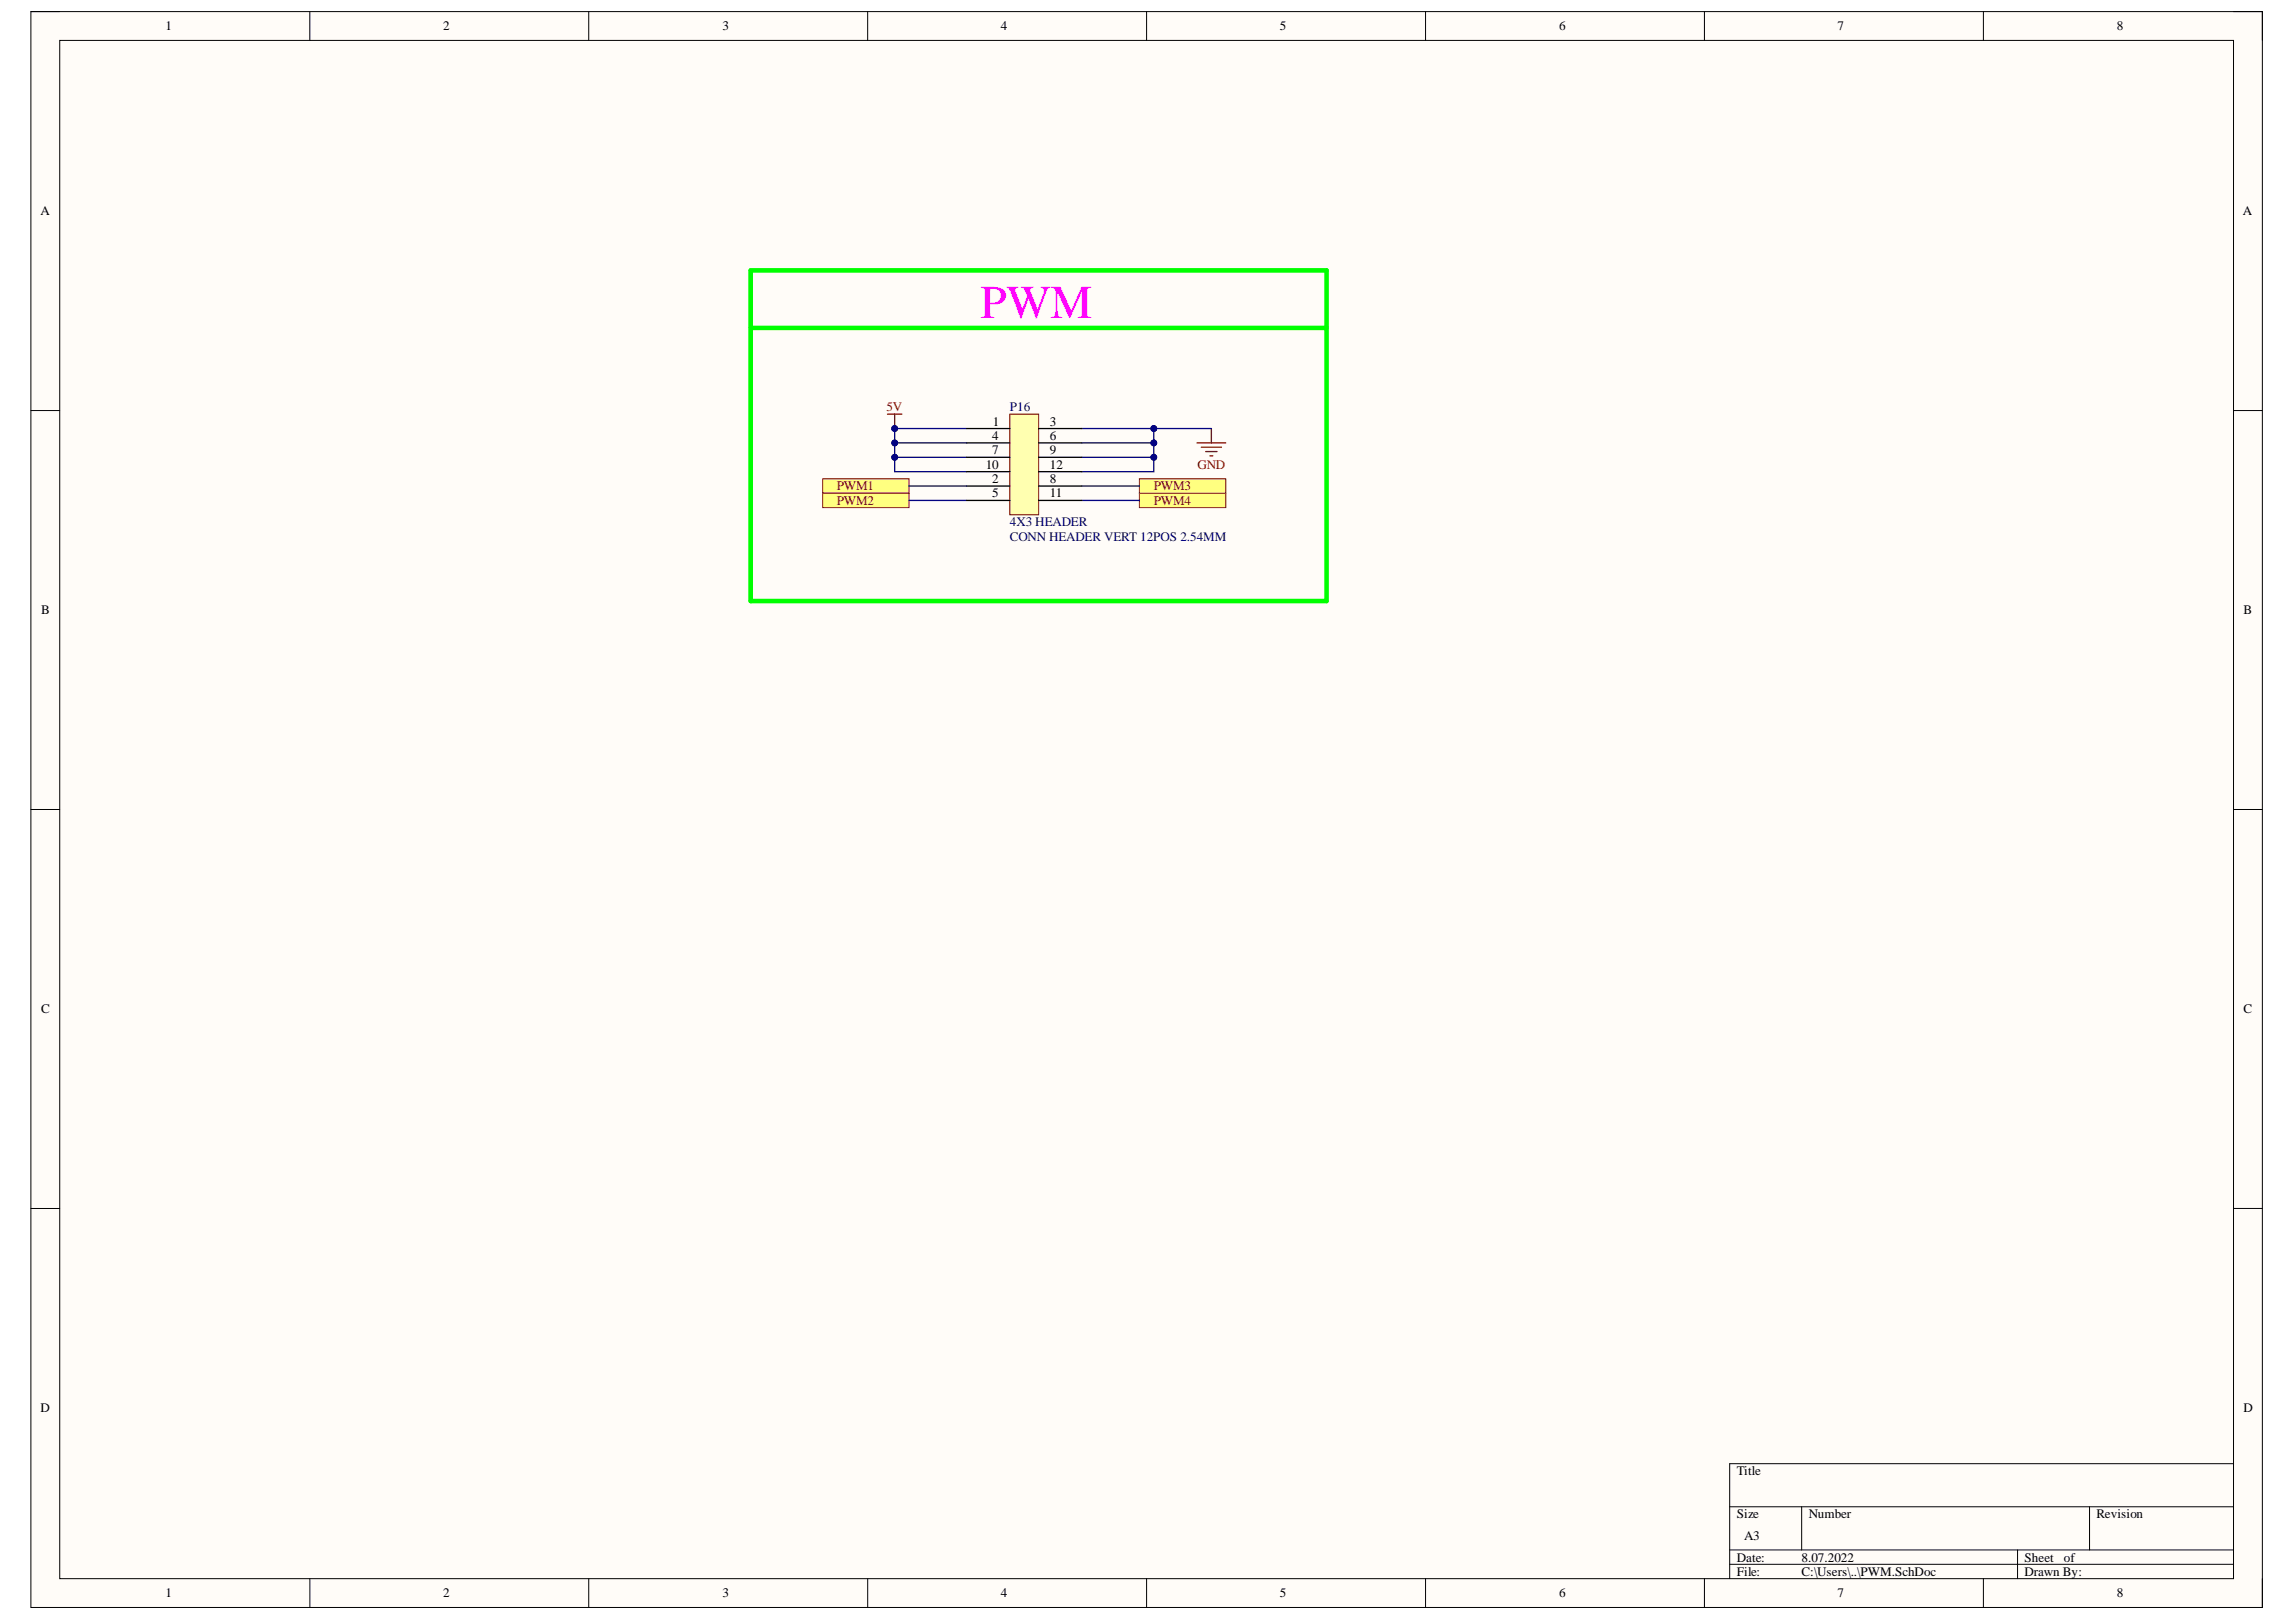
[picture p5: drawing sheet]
<svg xmlns="http://www.w3.org/2000/svg" width="297mm" height="210mm" viewBox="0 0 297 210" stroke-linecap="round" stroke-linejoin="round" font-family="sans-serif">
<defs><g id="words">
<text font-size="6.1" fill="#ff02fc" x="126.9" y="41.1">PWM</text>
<g font-size="1.7">
<text x="21.4" y="3.9">1</text>
<text x="57.3" y="3.9">2</text>
<text x="93.5" y="3.9">3</text>
<text x="129.5" y="3.9">4</text>
<text x="165.6" y="3.9">5</text>
<text x="201.7" y="3.9">6</text>
<text x="237.7" y="3.9">7</text>
<text x="273.8" y="3.9">8</text>
<text x="5.2" y="27.9">A</text>
<text x="290.2" y="27.9">A</text>
<text x="128.4" y="56.9">4</text>
<text x="128.4" y="58.8">7</text>
<text x="128.5" y="55.1">1</text>
<text x="135.8" y="55.1">3</text>
<text x="135.8" y="56.9">6</text>
<text x="135.8" y="58.8">9</text>
<text x="127.5" y="60.7">10</text>
<text x="128.4" y="62.5">2</text>
<text x="128.4" y="64.4">5</text>
<text x="135.8" y="62.5">8</text>
<text x="135.8" y="64.4">11</text>
<text x="135.8" y="60.7">12</text>
<text x="5.3" y="79.5">B</text>
<text x="290.2" y="79.5">B</text>
<text x="5.3" y="131.1">C</text>
<text x="290.2" y="131.1">C</text>
<text x="5.2" y="182.7">D</text>
<text x="290.2" y="182.7">D</text>
<text x="224.7" y="190.9">Title</text>
<text x="224.7" y="196.5">Size</text>
<text x="234" y="196.5">Number</text>
<text x="271.2" y="196.5">Revision</text>
<text x="224.7" y="202.1">Date:</text>
<text x="224.7" y="203.9">File:</text>
<text x="225.6" y="199.3">A3</text>
<text x="233.1" y="202.1">8.07.2022</text>
<text x="233.1" y="203.9">C:\Users\..\PWM.SchDoc</text>
<text x="261.9" y="202.1">Sheet</text>
<text x="261.9" y="203.9">Drawn By:</text>
<text x="267" y="202.1">of</text>
<text x="21.4" y="206.7">1</text>
<text x="57.3" y="206.7">2</text>
<text x="93.5" y="206.7">3</text>
<text x="129.5" y="206.7">4</text>
<text x="165.6" y="206.7">5</text>
<text x="201.7" y="206.7">6</text>
<text x="237.7" y="206.7">7</text>
<text x="273.8" y="206.7">8</text>
</g>
<g font-size="1.7" fill="#800000">
<text x="114.7" y="53.2">5V</text>
<text x="108.2" y="63.4">PWM1</text>
<text x="108.2" y="65.3">PWM2</text>
<text x="149.3" y="65.3">PWM4</text>
<text x="149.3" y="63.4">PWM3</text>
<text x="154.9" y="60.7">GND</text>
</g>
<g font-size="1.7" fill="#000080">
<text x="130.7" y="53.2">P16</text>
<text x="130.7" y="68.1">4X3 HEADER</text>
<text x="130.7" y="70">CONN HEADER VERT 12POS 2.54MM</text>
</g>
</g></defs>
<path d="M4 1.5h288.7v206.5h-288.7z" fill-rule="evenodd" fill="#fffcf8"/>
<path d="M4 1.5h288.7v206.5h-288.7z" fill="none" stroke="#000" stroke-width=".13"/>
<path d="M7.7 5.2h281.3v199.1h-281.3z" fill-rule="evenodd" fill="#fffcf8"/>
<g fill="none" stroke="#000" stroke-width=".13">
<path d="M4 1.5h3.7M7.7 5.2h281.3v199.1h-281.3zM40.1 1.5v3.7M76.2 1.5v3.7M112.3 1.5v3.7M148.3 1.5v3.7M184.4 1.5v3.7M220.5 1.5v3.7M256.6 1.5v3.7M289 1.5h3.7v3.7M4 53.1h3.7M289 53.1h3.7"/>
<path d="M4 104.8h3.7M289 104.8h3.7M4 156.4h3.7M289 156.4h3.7M223.8 195h65.2M233.1 195v5.6M270.3 195v5.6M289 189.4h-65.2v14.9M40.1 204.3v3.7M76.2 204.3v3.7M112.3 204.3v3.7M148.3 204.3v3.7"/>
<path d="M184.4 204.3v3.7M220.5 204.3v3.7M223.8 200.6h65.2M223.8 202.4h65.2M256.6 204.3v3.7M261 200.6v3.7M292.7 204.3v3.7"/>
</g>
<path d="M106.4 62h11.2v1.8h-11.2z" fill-rule="evenodd" fill="#ffff80"/>
<path d="M106.4 62h11.2v1.8h-11.2z" fill="none" stroke="#800000" stroke-width=".13"/>
<path d="M106.4 63.8h11.2v1.9h-11.2z" fill-rule="evenodd" fill="#ffff80"/>
<path d="M106.4 63.8h11.2v1.9h-11.2z" fill="none" stroke="#800000" stroke-width=".13"/>
<path d="M147.4 63.8h11.2v1.9h-11.2z" fill-rule="evenodd" fill="#ffff80"/>
<path d="M147.4 63.8h11.2v1.9h-11.2z" fill="none" stroke="#800000" stroke-width=".13"/>
<path d="M147.4 62h11.2v1.8h-11.2z" fill-rule="evenodd" fill="#ffff80"/>
<path d="M147.4 62h11.2v1.8h-11.2z" fill="none" stroke="#800000" stroke-width=".13"/>
<path d="M114.8 53.6h1.9M115.7 53.6v1.9" fill="none" stroke="#800000" stroke-width=".17"/>
<circle cx="115.7" cy="55.5" r=".37" fill="#000080"/>
<circle cx="115.7" cy="55.5" r=".37" fill="none" stroke="#000080" stroke-width=".13"/>
<path d="M154.9 57.3h3.7M155.4 57.9h2.6M156 58.4h1.5M156.5 59h.4M156.7 55.5v1.8" fill="none" stroke="#800000" stroke-width=".17"/>
<path d="M97.1 35h74.5v42.8h-74.5zM97.1 42.4h74.5" fill="none" stroke="#0f0" stroke-width=".59"/>
<path d="M140 55.5h9.3v1.8" fill="none" stroke="#000080" stroke-width=".17"/>
<circle cx="149.3" cy="55.5" r=".37" fill="#000080"/>
<circle cx="149.3" cy="55.5" r=".37" fill="none" stroke="#000080" stroke-width=".13"/>
<circle cx="149.3" cy="57.3" r=".37" fill="#000080"/>
<circle cx="149.3" cy="57.3" r=".37" fill="none" stroke="#000080" stroke-width=".13"/>
<path d="M115.7 59.2v1.8h9.4" fill="none" stroke="#000080" stroke-width=".17"/>
<circle cx="115.7" cy="59.2" r=".37" fill="#000080"/>
<circle cx="115.7" cy="59.2" r=".37" fill="none" stroke="#000080" stroke-width=".13"/>
<path d="M115.7 57.3v1.9h9.4" fill="none" stroke="#000080" stroke-width=".17"/>
<circle cx="115.7" cy="59.2" r=".37" fill="#000080"/>
<circle cx="115.7" cy="59.2" r=".37" fill="none" stroke="#000080" stroke-width=".13"/>
<circle cx="115.7" cy="57.3" r=".37" fill="#000080"/>
<circle cx="115.7" cy="57.3" r=".37" fill="none" stroke="#000080" stroke-width=".13"/>
<path d="M125.1 55.5h-9.4v1.8h9.4" fill="none" stroke="#000080" stroke-width=".17"/>
<circle cx="115.7" cy="57.3" r=".37" fill="#000080"/>
<circle cx="115.7" cy="57.3" r=".37" fill="none" stroke="#000080" stroke-width=".13"/>
<circle cx="115.7" cy="55.5" r=".37" fill="#000080"/>
<circle cx="115.7" cy="55.5" r=".37" fill="none" stroke="#000080" stroke-width=".13"/>
<path d="M140 59.2h9.3v1.8h-9.3M117.6 64.8h7.5M117.6 62.9h7.5M140 64.8h7.4M140 62.9h7.4" fill="none" stroke="#000080" stroke-width=".17"/>
<circle cx="149.3" cy="59.2" r=".37" fill="#000080"/>
<circle cx="149.3" cy="59.2" r=".37" fill="none" stroke="#000080" stroke-width=".13"/>
<path d="M140 57.3h9.3v1.9" fill="none" stroke="#000080" stroke-width=".17"/>
<circle cx="149.3" cy="57.3" r=".37" fill="#000080"/>
<circle cx="149.3" cy="57.3" r=".37" fill="none" stroke="#000080" stroke-width=".13"/>
<circle cx="149.3" cy="59.2" r=".37" fill="#000080"/>
<circle cx="149.3" cy="59.2" r=".37" fill="none" stroke="#000080" stroke-width=".13"/>
<path d="M149.3 55.5h7.4" fill="none" stroke="#000080" stroke-width=".17"/>
<circle cx="149.3" cy="55.5" r=".37" fill="#000080"/>
<circle cx="149.3" cy="55.5" r=".37" fill="none" stroke="#000080" stroke-width=".13"/>
<path d="M130.6 53.6h3.8v13h-3.8z" fill-rule="evenodd" fill="#ffffb0"/>
<path d="M130.6 53.6h3.8v13h-3.8z" fill="none" stroke="#800000" stroke-width=".13"/>
<path d="M125.1 55.5h5.5M125.1 57.3h5.5M125.1 59.2h5.5M134.4 55.5h5.6M134.4 57.3h5.6M134.4 59.2h5.6M125.1 62.9h5.5M125.1 64.8h5.5M125.1 61h5.5M134.4 62.9h5.6M134.4 64.8h5.6M134.4 61h5.6" fill="none" stroke="#000" stroke-width=".17"/>
<use href="#words"/>
</svg>
